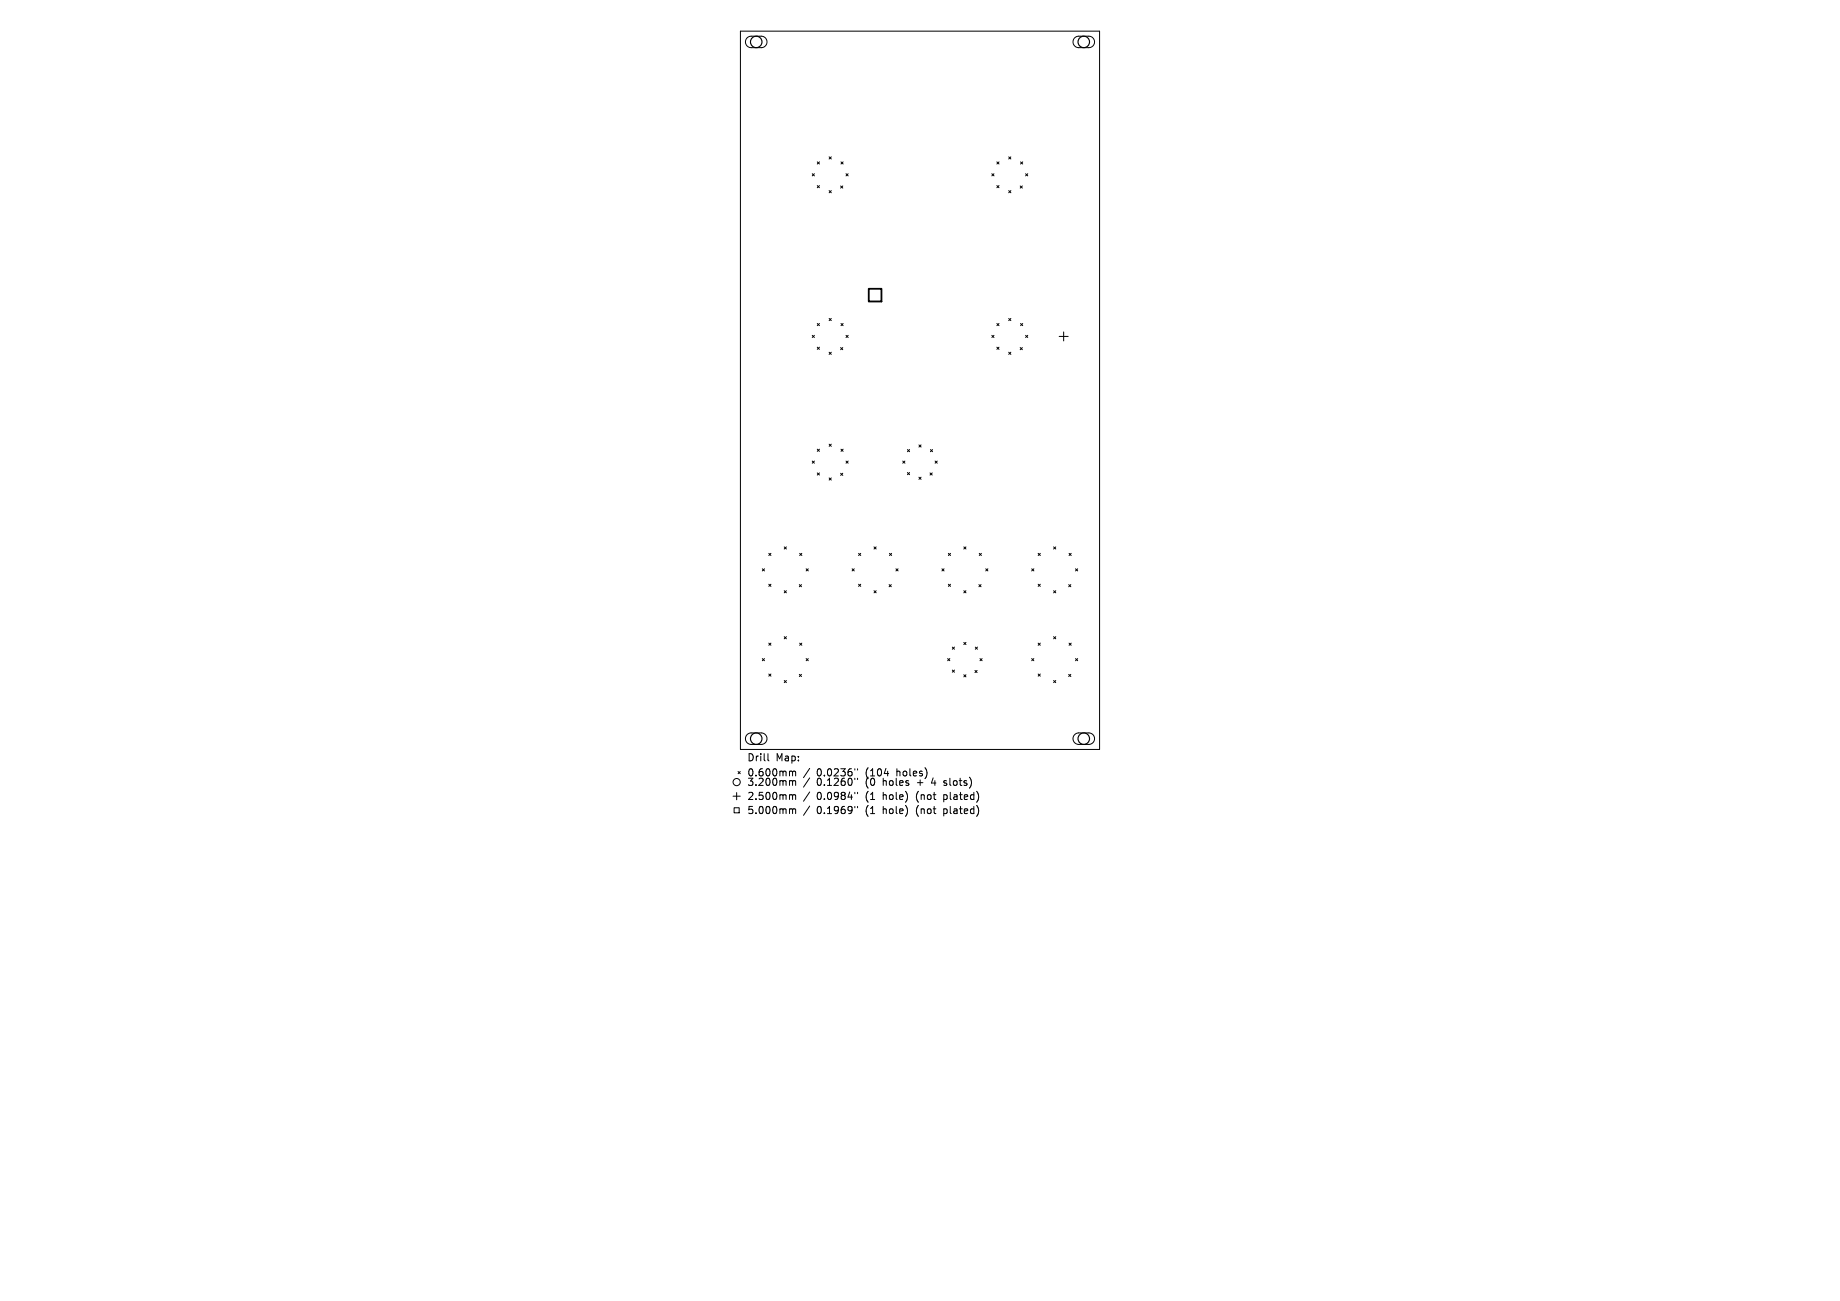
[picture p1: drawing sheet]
<svg xmlns="http://www.w3.org/2000/svg" width="297mm" height="210mm" viewBox="0 0 297 210" stroke-linecap="round" stroke-linejoin="round" font-family="sans-serif">
<defs><g id="words">
<g font-size="1.6">
<text x="120.6" y="123">Drill</text>
<text x="120.6" y="125.4">0.600mm</text>
<text x="125.2" y="123">Map:</text>
<text x="131.8" y="125.4">0.0236&quot;</text>
<text x="139.7" y="125.4">(104</text>
<text x="144.7" y="125.4">holes)</text>
<text x="120.6" y="127">3.200mm</text>
<text x="120.6" y="129.2">2.500mm</text>
<text x="120.6" y="131.5">5.000mm</text>
<text x="131.8" y="127">0.1260&quot;</text>
<text x="131.8" y="129.2">0.0984&quot;</text>
<text x="131.8" y="131.5">0.1969&quot;</text>
<text x="139.7" y="127">(0</text>
<text x="139.7" y="129.2">(1</text>
<text x="139.7" y="131.5">(1</text>
<text x="142.5" y="127">holes</text>
<text x="142.5" y="129.2">hole)</text>
<text x="142.5" y="131.5">hole)</text>
<text x="147.9" y="129.2">(not</text>
<text x="147.9" y="131.5">(not</text>
<text x="148.1" y="127">+</text>
<text x="150.5" y="127">4</text>
<text x="152.4" y="129.2">plated)</text>
<text x="152.4" y="131.5">plated)</text>
<text x="152.5" y="127">slots)</text>
</g>
</g></defs>
<g fill="none" stroke="#000" stroke-width=".16">
<path d="M119.5 5h58v116h-58zM120.6 6.1l.6-.3h1.7a.93 .93 0 0 1 .9 1 .93 .93 0 0 1-.9 .9h-1.6a.93 .93 0 0 1-.9-.6 .93 .93 0 0 1 .2-1zM173.5 6.1l.5-.3h1.7a.93 .93 0 0 1 1 1 .93 .93 0 0 1-1 .9h-1.6a.93 .93 0 0 1-.8-.6 .93 .93 0 0 1 .2-1zM131.1 28l.4 .4M131.5 28l-.4 .4M131.9 26.1l.4 .4M131.9 30l.4 .3M132.3 26.1l-.4 .4M132.3 30l-.4 .3M133.8 30.8l.4 .3M133.8 25.3l.4 .4M134.2 25.3l-.4 .4"/>
<path d="M134.2 30.8l-.4 .3M135.7 30l.3 .4M135.7 26.1l.4 .4M136 30l-.3 .4M136.1 26.1l-.4 .4M136.6 28l.3 .4M136.9 28l-.3 .4M160.1 28l.3 .4M160.4 28l-.3 .4M160.9 26.1l.4 .4M160.9 30l.4 .3M161.3 26.1l-.4 .4"/>
<path d="M161.3 30l-.4 .3M162.8 30.8l.4 .3M162.8 25.3l.4 .4M163.2 25.3l-.4 .4M163.2 30.8l-.4 .3M164.7 30l.3 .4M164.7 26.1l.4 .4M165 30l-.3 .4M165.1 26.1l-.4 .4M165.5 28l.4 .4M165.9 28l-.4 .4M131.1 54.1l.4 .4"/>
<path d="M131.5 54.1l-.4 .4M131.9 52.2l.4 .4M131.9 56l.4 .4M132.3 52.2l-.4 .4M132.3 56l-.4 .4M133.8 56.9l.4 .3M133.8 51.4l.4 .4M134.2 51.4l-.4 .4M134.2 56.9l-.4 .3M135.7 56.1l.3 .4M135.7 52.2l.4 .4M136 56.1l-.3 .4"/>
<path d="M136.1 52.2l-.4 .4M136.6 54.1l.3 .4M136.9 54.1l-.3 .4M160.1 54.1l.3 .4M160.4 54.1l-.3 .4M160.9 52.2l.4 .4M160.9 56l.4 .4M161.3 52.2l-.4 .4M161.3 56l-.4 .4M162.8 51.4l.4 .4M162.8 56.9l.4 .3M163.2 51.4l-.4 .4"/>
<path d="M163.2 56.9l-.4 .3M164.7 56.1l.3 .4M164.7 52.2l.4 .4M165 56.1l-.3 .4M165.1 52.2l-.4 .4M165.5 54.1l.4 .4M165.9 54.1l-.4 .4M171 54.3h1.4M171.7 53.6v1.4M131.1 74.4l.4 .4M131.5 74.4l-.4 .4M131.9 72.5l.4 .4"/>
<path d="M131.9 76.3l.4 .4M132.3 72.5l-.4 .4M132.3 76.3l-.4 .4M133.8 77.1l.4 .4M133.8 71.7l.4 .3M134.2 71.7l-.4 .3M134.2 77.1l-.4 .4M135.7 76.4l.3 .3M135.7 72.5l.4 .4M136 76.4l-.3 .3M136.1 72.5l-.4 .4M136.6 74.4l.3 .4"/>
<path d="M136.9 74.4l-.3 .4M145.7 74.4l.4 .4M146.1 74.4l-.4 .4M146.5 72.6l.3 .3M146.5 76.3l.3 .3M146.8 72.6l-.3 .3M146.8 76.3l-.3 .3M148.3 77l.4 .4M148.3 71.8l.4 .4M148.7 71.8l-.4 .4M148.7 77l-.4 .4M150.1 76.3l.4 .4"/>
<path d="M150.2 72.6l.3 .3M150.5 76.3l-.4 .4M150.5 72.6l-.3 .3M150.9 74.4l.4 .4M151.3 74.4l-.4 .4M123.1 91.8l.3 .4M123.4 91.8l-.3 .4M124.1 89.3l.3 .4M124.1 94.3l.3 .4M124.4 89.3l-.3 .4M124.4 94.3l-.3 .4M126.6 95.4l.3 .3"/>
<path d="M126.6 88.3l.3 .3M126.9 88.3l-.3 .3M126.9 95.4l-.3 .3M129 94.4l.4 .3M129.1 89.3l.3 .4M129.4 94.4l-.4 .3M129.4 89.3l-.3 .4M130.1 91.8l.4 .4M130.5 91.8l-.4 .4M137.5 91.8l.4 .4M137.9 91.8l-.4 .4M138.6 89.3l.3 .4"/>
<path d="M138.6 94.3l.3 .4M138.9 89.3l-.3 .4M138.9 94.3l-.3 .4M141.1 95.4l.3 .3M141.1 88.3l.3 .3M141.4 88.3l-.3 .3M141.4 95.4l-.3 .3M143.5 94.4l.4 .3M143.6 89.3l.3 .4M143.9 94.4l-.4 .3M143.9 89.3l-.3 .4M144.6 91.8l.4 .4"/>
<path d="M145 91.8l-.4 .4M152 91.8l.4 .4M152.4 91.8l-.4 .4M153.1 89.3l.3 .4M153.1 94.3l.3 .4M153.4 89.3l-.3 .4M153.4 94.3l-.3 .4M155.6 95.4l.3 .3M155.6 88.3l.3 .3M155.9 88.3l-.3 .3M155.9 95.4l-.3 .3M158 94.4l.4 .3"/>
<path d="M158.1 89.3l.3 .4M158.4 94.4l-.4 .3M158.4 89.3l-.3 .4M159.1 91.8l.4 .4M159.5 91.8l-.4 .4M166.5 91.8l.4 .4M166.9 91.8l-.4 .4M167.6 89.3l.3 .4M167.6 94.3l.3 .4M167.9 94.3l-.3 .4M167.9 89.3l-.3 .4M170.1 95.4l.3 .3"/>
<path d="M170.1 88.3l.3 .3M170.4 88.3l-.3 .3M170.4 95.4l-.3 .3M172.5 94.4l.3 .3M172.6 89.3l.3 .4M172.8 94.4l-.3 .3M172.9 89.3l-.3 .4M173.6 91.8l.4 .4M174 91.8l-.4 .4M120.6 118.6l.6-.3h1.7a.93 .93 0 0 1 .9 .9 .93 .93 0 0 1-.9 1h-1.6a.93 .93 0 0 1-.9-.6 .93 .93 0 0 1 .2-1zM123.1 106.3l.3 .4M123.4 106.3l-.3 .4"/>
<path d="M124.1 103.8l.3 .4M124.1 108.8l.3 .3M124.4 103.8l-.3 .4M124.4 108.8l-.3 .3M126.6 109.8l.3 .4M126.6 102.8l.3 .3M126.9 102.8l-.3 .3M126.9 109.8l-.3 .4M129 108.9l.4 .3M129.1 103.8l.3 .4M129.4 108.9l-.4 .3M129.4 103.8l-.3 .4"/>
<path d="M130.1 106.3l.4 .4M130.5 106.3l-.4 .4M153 106.3l.3 .4M153.3 106.3l-.3 .4M153.7 104.5l.4 .3M153.7 108.2l.4 .3M154.1 104.5l-.4 .3M154.1 108.2l-.4 .3M155.6 108.9l.3 .4M155.6 103.7l.3 .3M155.9 103.7l-.3 .3M155.9 108.9l-.3 .4"/>
<path d="M157.4 108.2l.3 .4M157.4 104.5l.4 .3M157.7 108.2l-.3 .4M157.8 104.5l-.4 .3M158.2 106.3l.3 .4M158.5 106.3l-.3 .4M166.5 106.3l.4 .4M166.9 106.3l-.4 .4M167.6 103.8l.3 .4M167.6 108.8l.3 .3M167.9 103.8l-.3 .4M167.9 108.8l-.3 .3"/>
<path d="M170.1 102.8l.3 .3M170.1 109.8l.3 .4M170.4 102.8l-.3 .3M170.4 109.8l-.3 .4M172.5 108.9l.3 .3M172.6 103.8l.3 .4M172.8 108.9l-.3 .3M172.9 103.8l-.3 .4M173.5 118.6l.5-.3h1.7a.93 .93 0 0 1 1 .9 .93 .93 0 0 1-1 1h-1.6a.93 .93 0 0 1-.8-.6 .93 .93 0 0 1 .2-1zM173.6 106.3l.4 .4M174 106.3l-.4 .4M118.3 128.5h1.2"/>
<path d="M118.5 130.4h.8v.8h-.8zM118.9 127.9v1.2M119.1 124.5l.4 .4M119.5 124.5l-.4 .4M124 121.7v1l.1 .1M127.8 124.5l.1 .1M127.8 126l.1 .2M127.8 128.3l.1 .1M127.8 130.6l.1 .1M127.9 124.6v.7M127.9 126.2v.6M127.9 128.4v.7"/>
<path d="M127.9 130.7v.6M127.9 124.6l.2-.1h.3v.8M127.9 126.2l.2-.2 .3 .1v.7M127.9 128.4l.2-.1h.3v.8M127.9 130.7l.2-.1h.3v.7M130.7 124l-1 1.5M130.7 125.6l-1 1.5M130.7 127.8l-1 1.5M130.7 130.1l-1 1.5M138 124.1v.2M138 125.6v.2M138 127.9v.2"/>
<path d="M138 130.2v.2M138.4 124.1v.2M138.4 125.6v.2M138.4 127.9v.2M138.4 130.2v.2M142.7 124.9h.7M149.6 124.4v.8M157.7 127.8a1.36 1.36 0 0 1 0 1.6M157.7 130.1a1.36 1.36 0 0 1 0 1.6"/>
<circle cx="118.9" cy="126.2" r=".58"/>
</g>
<g fill="none" stroke="#000" stroke-width=".19">
<circle cx="122.1" cy="6.8" r=".93"/>
<circle cx="174.9" cy="6.8" r=".93"/>
<circle cx="122.1" cy="119.2" r=".93"/>
<circle cx="174.9" cy="119.2" r=".93"/>
</g>
<path d="M140.2 46.6h2.1v2.1h-2.1z" fill="none" stroke="#000" stroke-width=".29"/>
<use href="#words"/>
</svg>
